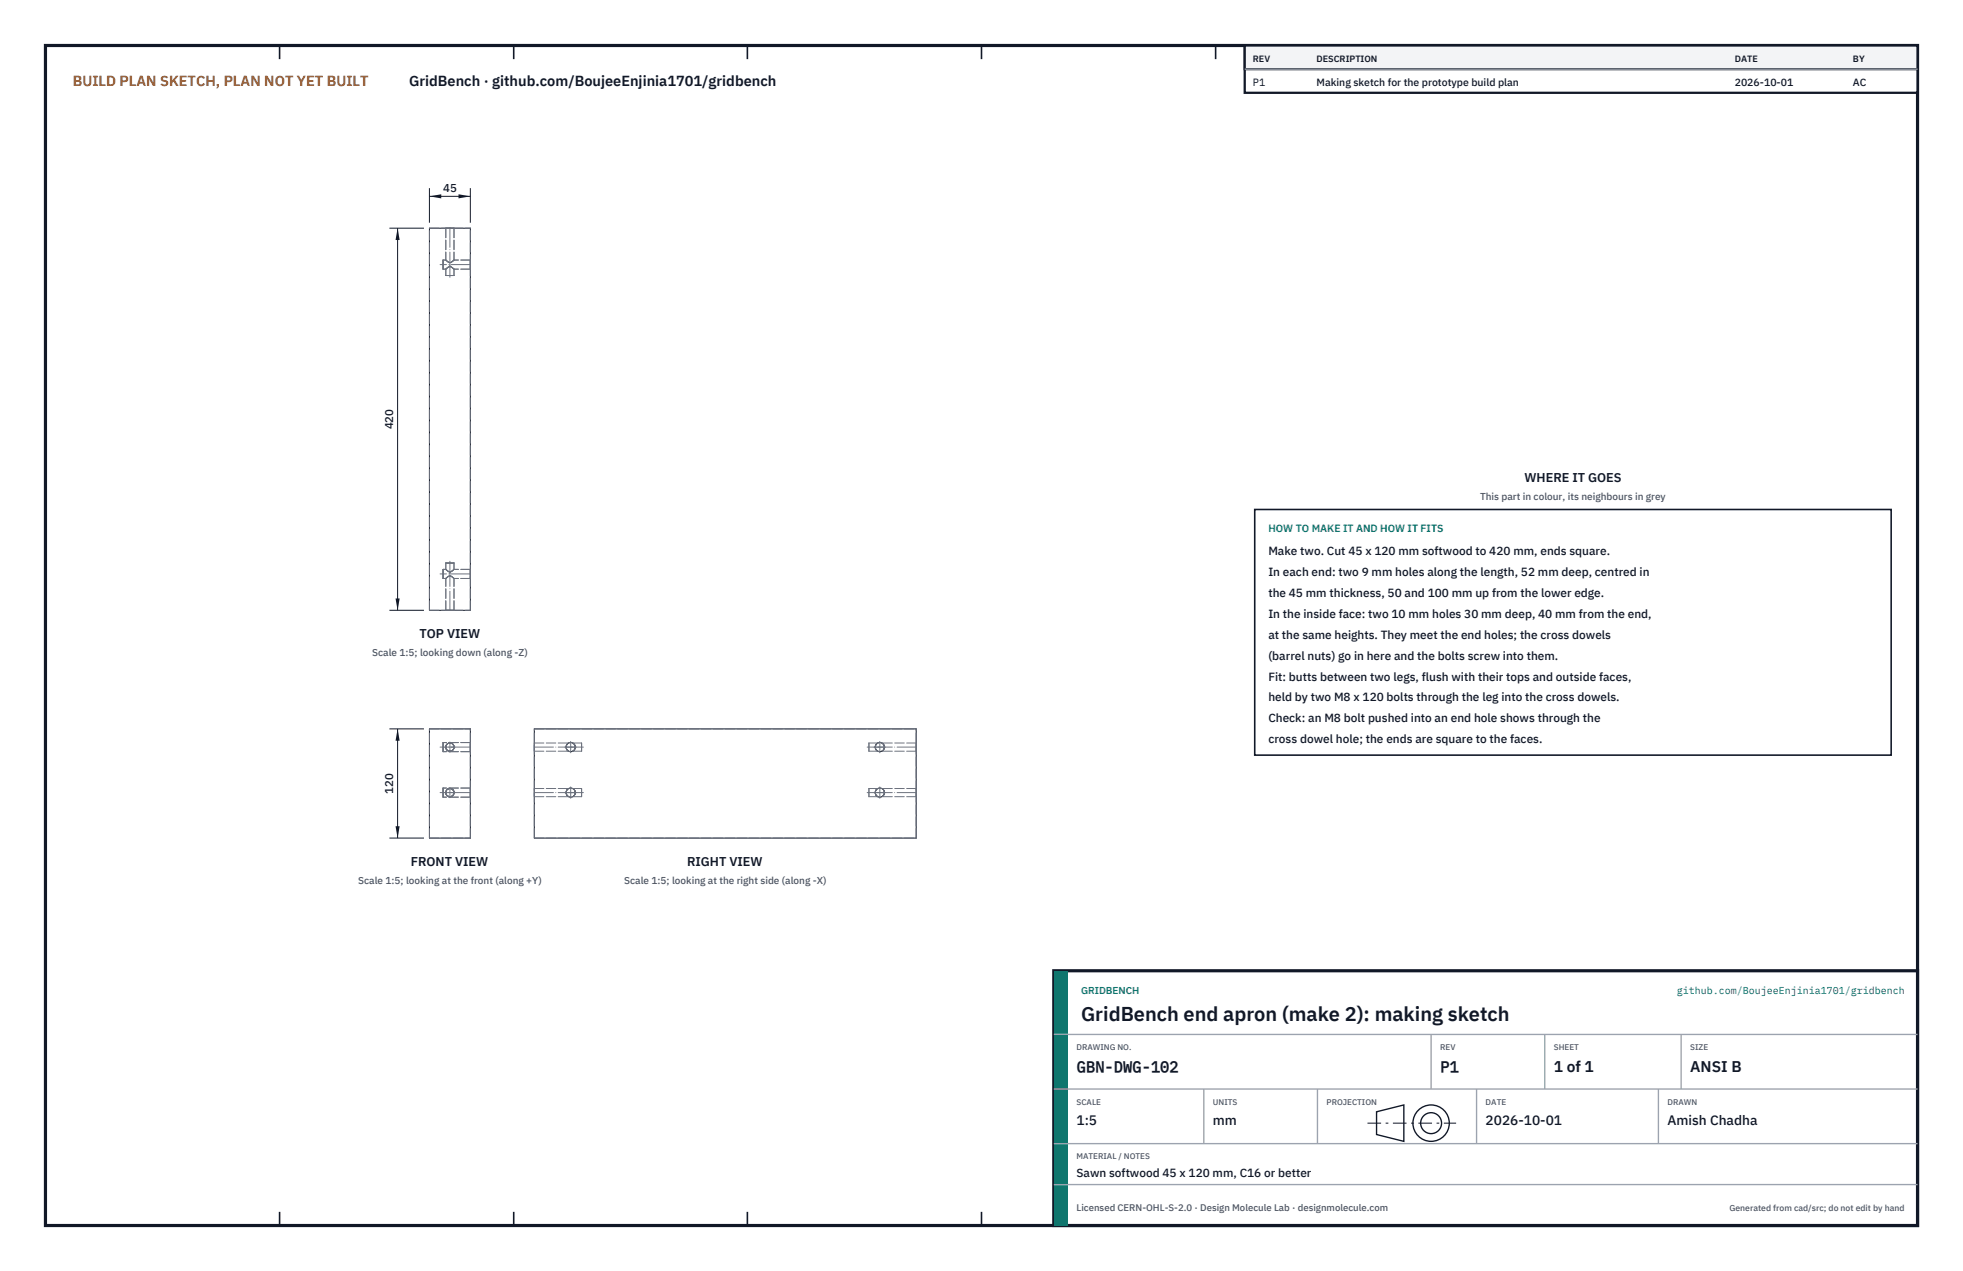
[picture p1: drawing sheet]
<svg xmlns="http://www.w3.org/2000/svg" width="432mm" height="279mm" viewBox="0 0 432 279" stroke-linecap="round" stroke-linejoin="round" font-family="sans-serif">
<defs><g id="words">
<text font-size="4.4" fill="#111827" x="237.8" y="224.4">GridBench end apron (make 2): making sketch</text>
<g font-size="3.4" fill="#111827">
<text x="236.8" y="235.6">GBN-DWG-102</text>
<text x="316.8" y="235.6">P1</text>
<text x="341.8" y="235.6">1 of 1</text>
<text x="371.8" y="235.6">ANSI B</text>
</g>
<text font-size="3.2" fill="#b45309" x="16" y="19">BUILD PLAN SKETCH, PLAN NOT YET BUILT</text>
<text font-size="3.2" fill="#111827" x="90" y="19">GridBench · github.com/BoujeeEnjinia1701/gridbench</text>
<g font-size="3" fill="#111827">
<text x="236.8" y="247.2">1:5</text>
<text x="266.8" y="247.2">mm</text>
<text x="326.8" y="247.2">2026-10-01</text>
<text x="366.8" y="247.2">Amish Chadha</text>
</g>
<g font-size="2.8" fill="#111827">
<text x="335.3" y="106">WHERE IT GOES</text>
<text x="92.3" y="140.2">TOP VIEW</text>
<text x="90.3" y="190.3">FRONT VIEW</text>
<text x="151.1" y="190.3">RIGHT VIEW</text>
</g>
<g font-size="2.6" fill="#111827">
<text x="279" y="122">Make two. Cut 45 x 120 mm softwood to 420 mm, ends square.</text>
<text x="279" y="126.6">In each end: two 9 mm holes along the length, 52 mm deep, centred in</text>
<text x="279" y="131.2">the 45 mm thickness, 50 and 100 mm up from the lower edge.</text>
<text x="279" y="135.8">In the inside face: two 10 mm holes 30 mm deep, 40 mm from the end,</text>
<text x="279" y="140.4">at the same heights. They meet the end holes; the cross dowels</text>
<text x="279" y="145">(barrel nuts) go in here and the bolts screw into them.</text>
<text x="279" y="149.6">Fit: butts between two legs, flush with their tops and outside faces,</text>
<text x="279" y="154.2">held by two M8 x 120 bolts through the leg into the cross dowels.</text>
<text x="279" y="158.8">Check: an M8 bolt pushed into an end hole shows through the</text>
<text x="279" y="163.4">cross dowel hole; the ends are square to the faces.</text>
<text x="236.8" y="258.8">Sawn softwood 45 x 120 mm, C16 or better</text>
</g>
<g font-size="2.5" fill="#111827">
<text x="97.5" y="42.2">45</text>
<text x="86.5" y="94.4" transform="rotate(-90 86.5 94.4)">420</text>
<text x="86.5" y="174.5" transform="rotate(-90 86.5 174.5)">120</text>
</g>
<g font-size="2.3" fill="#111827">
<text x="275.6" y="18.8">P1</text>
<text x="289.6" y="18.8">Making sketch for the prototype build plan</text>
<text x="381.6" y="18.8">2026-10-01</text>
<text x="407.6" y="18.8">AC</text>
</g>
<text font-size="2.3" fill="#0f766e" x="279" y="117">HOW TO MAKE IT AND HOW IT FITS</text>
<g font-size="2.2" fill="#4b5563">
<text x="325.6" y="110">This part in colour, its neighbours in grey</text>
<text x="81.9" y="144.2">Scale 1:5; looking down (along -Z)</text>
<text x="78.8" y="194.3">Scale 1:5; looking at the front (along +Y)</text>
<text x="137.3" y="194.3">Scale 1:5; looking at the right side (along -X)</text>
</g>
<g font-size="2.2" fill="#0f766e">
<text x="237.8" y="218.4">GRIDBENCH</text>
<text x="368.8" y="218.4">github.com/BoujeeEnjinia1701/gridbench</text>
</g>
<text font-size="2.1" fill="#4b5563" x="236.8" y="266.2">Licensed CERN-OHL-S-2.0 · Design Molecule Lab · designmolecule.com</text>
<g font-size="2" fill="#111827">
<text x="275.6" y="13.6">REV</text>
<text x="289.6" y="13.6">DESCRIPTION</text>
<text x="381.6" y="13.6">DATE</text>
<text x="407.6" y="13.6">BY</text>
</g>
<text font-size="1.9" fill="#4b5563" x="380.4" y="266.2">Generated from cad/src; do not edit by hand</text>
<g font-size="1.8" fill="#4b5563">
<text x="236.8" y="230.8">DRAWING NO.</text>
<text x="316.8" y="230.8">REV</text>
<text x="341.8" y="230.8">SHEET</text>
<text x="371.8" y="230.8">SIZE</text>
<text x="236.8" y="242.8">SCALE</text>
<text x="266.8" y="242.8">UNITS</text>
<text x="291.8" y="242.8">PROJECTION</text>
<text x="326.8" y="242.8">DATE</text>
<text x="366.8" y="242.8">DRAWN</text>
<text x="236.8" y="254.8">MATERIAL / NOTES</text>
</g>
</g></defs>
<path d="M10 10h411.8v259.4h-411.8z" fill="none" stroke="#111827" stroke-width=".7" stroke-linecap="butt"/>
<g fill="none" stroke="#111827" stroke-width=".35">
<path d="M61.5 10v3M113 10v3M164.4 10v3M215.9 10v3M267.4 10v3M318.9 10v3M370.3 10v3M61.5 266.4v3M113 266.4v3M164.4 266.4v3M215.9 266.4v3M267.4 266.4v3"/>
<path d="M318.9 266.4v3M370.3 266.4v3"/>
</g>
<g fill="none" stroke="#111727" stroke-width=".22">
<path d="M94.5 50.2h9v84h-9zM94.5 160.2h9v24h-9zM99 173.3h.1M99 163.3h.1M117.5 160.2h84v24h-84zM125.1 173.3a1 1 0 0 0-.6 .9 1 1 0 0 0 .6 .9M125.1 163.3a1 1 0 0 0-.6 .9 1 1 0 0 0 .6 .9M126 173.3a1 1 0 0 1 .5 .9 1 1 0 0 1-.5 .9M126 163.3a1 1 0 0 1 .5 .9 1 1 0 0 1-.5 .9M193.1 173.3a1 1 0 0 0-.6 .9 1 1 0 0 0 .6 .9M193.1 163.3a1 1 0 0 0-.6 .9 1 1 0 0 0 .6 .9M194 173.3a1 1 0 0 1 .5 .9 1 1 0 0 1-.5 .9"/>
<path d="M194 163.3a1 1 0 0 1 .5 .9 1 1 0 0 1-.5 .9"/>
<circle cx="99" cy="174.2" r=".91"/>
<circle cx="99" cy="164.2" r=".91"/>
<circle cx="125.5" cy="174.2" r="1.01"/>
<circle cx="125.5" cy="164.2" r="1.01"/>
<circle cx="193.5" cy="174.2" r="1.01"/>
<circle cx="193.5" cy="164.2" r="1.01"/>
</g>
<g fill="none" stroke="#6a7180" stroke-width=".22" stroke-dasharray="2.1 .5">
<path d="M94.5 50.2h9M97.5 58.2v1M97.5 59.2v-2M97.5 57.2v1M98.1 50.2h.9M98.1 57.2l.9 .5M98.1 59.2l.9-.6M98.1 50.2v7M98.1 57.2h-.6M98.1 59.2h-.6M98.1 59.2v1.4M99 50.2h.9"/>
<path d="M99 57.7l.9-.5M99 58.6l.9 .6M99.9 50.2h-1.8M99.9 57.2a1 1 0 0 1-.9 .5 1 1 0 0 1-.9-.5M99.9 59.2a1 1 0 0 0-.9-.6 1 1 0 0 0-.9 .6M99.9 50.2v7M99.9 59.2v1.4M103.5 58.2v1M103.5 59.2v-2M103.5 57.2v1M103.5 57.2h-3.6M103.5 59.2h-3.6"/>
<path d="M98.1 60.6h.9M99 60.6h.9M99.9 60.6h-1.8M94.5 134.2v-84M94.5 134.2h9M97.5 126.2v1M97.5 127.2v-2M97.5 125.2v1M98.1 134.2h.9M98.1 127.2l.9-.6M98.1 125.2l.9 .5M98.1 123.8h.9"/>
<path d="M98.1 134.2v-7M98.1 125.2h-.6M98.1 127.2h-.6M98.1 125.2v-1.4M99 134.2h.9M99 126.6l.9 .6M99 125.7l.9-.5M99 123.8h.9M99.9 134.2h-1.8M99.9 127.2a1 1 0 0 0-.9-.6 1 1 0 0 0-.9 .6M99.9 125.2a1 1 0 0 1-.9 .5 1 1 0 0 1-.9-.5M99.9 123.8h-1.8"/>
<path d="M99.9 134.2v-7M99.9 125.2v-1.4M103.5 134.2v-84M103.5 126.2v1M103.5 127.2v-2M103.5 125.2v1M103.5 125.2h-3.6M103.5 127.2h-3.6M94.5 160.2h9M97.5 175.2v-2M97.5 173.2v2M97.5 165.2v-2"/>
<path d="M97.5 163.2v2M99 175.1a.9 .9 0 0 0 .8-1.3 .9 .9 0 0 0-1.6-.1 .9 .9 0 0 0 .7 1.4h.1M99 165.1a.9 .9 0 0 0 .8-1.3 .9 .9 0 0 0-1.6-.1 .9 .9 0 0 0 .7 1.4h.1M99 173.3a.9 .9 0 0 1 .8 1.4 .9 .9 0 0 1-1.6 0 .9 .9 0 0 1 .7-1.4h.1M99 163.3a.9 .9 0 0 1 .8 1.4 .9 .9 0 0 1-1.6 0 .9 .9 0 0 1 .7-1.4h.1M103.5 175.2v-2M103.5 173.2v2M103.5 165.2v-2M103.5 163.2v2M103.5 175.2h-6M103.5 165.2h-6M103.5 173.2h-6"/>
<path d="M103.5 163.2h-6M117.5 160.2h84M117.5 173.3v1.8M117.5 175.1v-1.8M117.5 163.3v1.8M117.5 165.1v-1.8M117.5 173.3h7.6M117.5 163.3h7.6M117.5 175.1h7.6M117.5 165.1h7.6M125.1 175.1a1 1 0 0 1-.6-.9 1 1 0 0 1 .6-.9M125.1 165.1a1 1 0 0 1-.6-.9 1 1 0 0 1 .6-.9"/>
<path d="M126 175.1a1 1 0 0 0 .5-.9 1 1 0 0 0-.5-.9M126 165.1a1 1 0 0 0 .5-.9 1 1 0 0 0-.5-.9M126 173.3h1.9M126 163.3h1.9M126 175.1h1.9M126 165.1h1.9M127.9 173.3v1.8M127.9 175.1v-1.8M127.9 163.3v1.8M127.9 165.1v-1.8M191.1 175.1v-1.8M191.1 173.3v1.8"/>
<path d="M191.1 165.1v-1.8M191.1 163.3v1.8M193.1 173.3a1 1 0 0 0-.6 .9 1 1 0 0 0 .6 .9M193.1 163.3a1 1 0 0 0-.6 .9 1 1 0 0 0 .6 .9M193.1 175.1h-2M193.1 165.1h-2M193.1 173.3h-2M193.1 163.3h-2M194 173.3a1 1 0 0 1 .5 .9 1 1 0 0 1-.5 .9M194 163.3a1 1 0 0 1 .5 .9 1 1 0 0 1-.5 .9M201.5 175.1v-1.8M201.5 173.3v1.8"/>
<path d="M201.5 165.1v-1.8M201.5 163.3v1.8M201.5 175.1h-7.5M201.5 165.1h-7.5M201.5 173.3h-7.5M201.5 163.3h-7.5M94.5 184.2v-24M94.5 184.2h9M103.5 184.2v-24M117.5 184.2v-24M117.5 184.2h84M201.5 184.2v-24"/>
<circle cx="99" cy="174.2" r=".91"/>
<circle cx="99" cy="164.2" r=".91"/>
<circle cx="125.5" cy="174.2" r="1.01"/>
<circle cx="125.5" cy="164.2" r="1.01"/>
<circle cx="193.5" cy="174.2" r="1.01"/>
<circle cx="193.5" cy="164.2" r="1.01"/>
</g>
<g fill="none" stroke="#6a7180" stroke-width=".22" stroke-dasharray="4.2 .5 0 .5">
<path d="M99 58.2v2.8M99 50.2v8.3M103.5 58.2h-6.7M99 134.2v-8.3M99 126.1v-2.7M103.5 126.2h-6.7M97.8 174.2h2.3M97.8 164.2h2.3M99 175.4v-2.3M99 165.4v-2.3M103.5 174.2h-6.7M103.5 164.2h-6.7"/>
<path d="M117.5 174.2h8.3M117.5 164.2h8.3M124.3 174.2h2.5M124.3 164.2h2.5M125.5 175.5v-2.5M125.5 165.5v-2.5M125.6 174.2h2.7M125.6 164.2h2.7M192.3 174.2h2.5M192.3 164.2h2.5M193.5 174.2h-2.8M193.5 164.2h-2.8"/>
<path d="M193.5 175.5v-2.5M193.5 165.5v-2.5M201.5 174.2h-8.3M201.5 164.2h-8.3"/>
</g>
<path d="M94.5 41.4v7.6M94.5 43.2h9M103.5 41.4v7.6" fill="none" stroke="#111827" stroke-width=".22"/>
<path d="M94.5 43.2l2.6-.5v.9zM100.9 42.7v.9l2.6-.4z" fill="#111827"/>
<path d="M85.7 50.2h7.6M87.5 50.2v84M85.7 134.2h7.6" fill="none" stroke="#111827" stroke-width=".22"/>
<path d="M87.5 50.2l-.5 2.6h.9zM87 131.6h.9l-.4 2.6z" fill="#111827"/>
<path d="M85.7 160.2h7.6M87.5 160.2v24M85.7 184.2h7.6" fill="none" stroke="#111827" stroke-width=".22"/>
<path d="M87.5 160.2l-.5 2.6h.9zM87 181.6h.9l-.4 2.6z" fill="#111827"/>
<path d="M276 112h140v54h-140z" fill="#fff" stroke="#111827" stroke-width=".35"/>
<path d="M273.8 10h148v10.4h-148z" fill="#fff" stroke="#111827" stroke-width=".5"/>
<path d="M273.8 10h148v5.2h-148z" fill="#f3f4f6" stroke="#111827" stroke-width=".5"/>
<path d="M273.8 15.2h148" fill="none" stroke="#9ca3af" stroke-width=".3"/>
<path d="M231.8 213.4h190v56h-190z" fill="#fff" stroke="#111827" stroke-width=".7" stroke-linecap="butt"/>
<path d="M231.8 213.4h3v56h-3z" fill="#0f766e"/>
<path d="M231.8 227.4h190M231.8 239.4h190M264.8 239.4v12M289.8 239.4v12M314.8 227.4v12M324.8 239.4v12M339.8 227.4v12M364.8 239.4v12M369.8 227.4v12M231.8 251.4h190M231.8 260.4h190" fill="none" stroke="#9ca3af" stroke-width=".3"/>
<g fill="none" stroke="#111827" stroke-width=".3">
<path d="M302.8 244.4l6-1.5v8l-6-1.5z"/>
<circle cx="314.8" cy="246.9" r="4"/>
<circle cx="314.8" cy="246.9" r="2.3"/>
</g>
<path d="M300.8 246.9h19.5" fill="none" stroke="#111827" stroke-width=".22" stroke-dasharray="3 1 .6 1" stroke-linecap="butt"/>
<use href="#words"/>
</svg>
